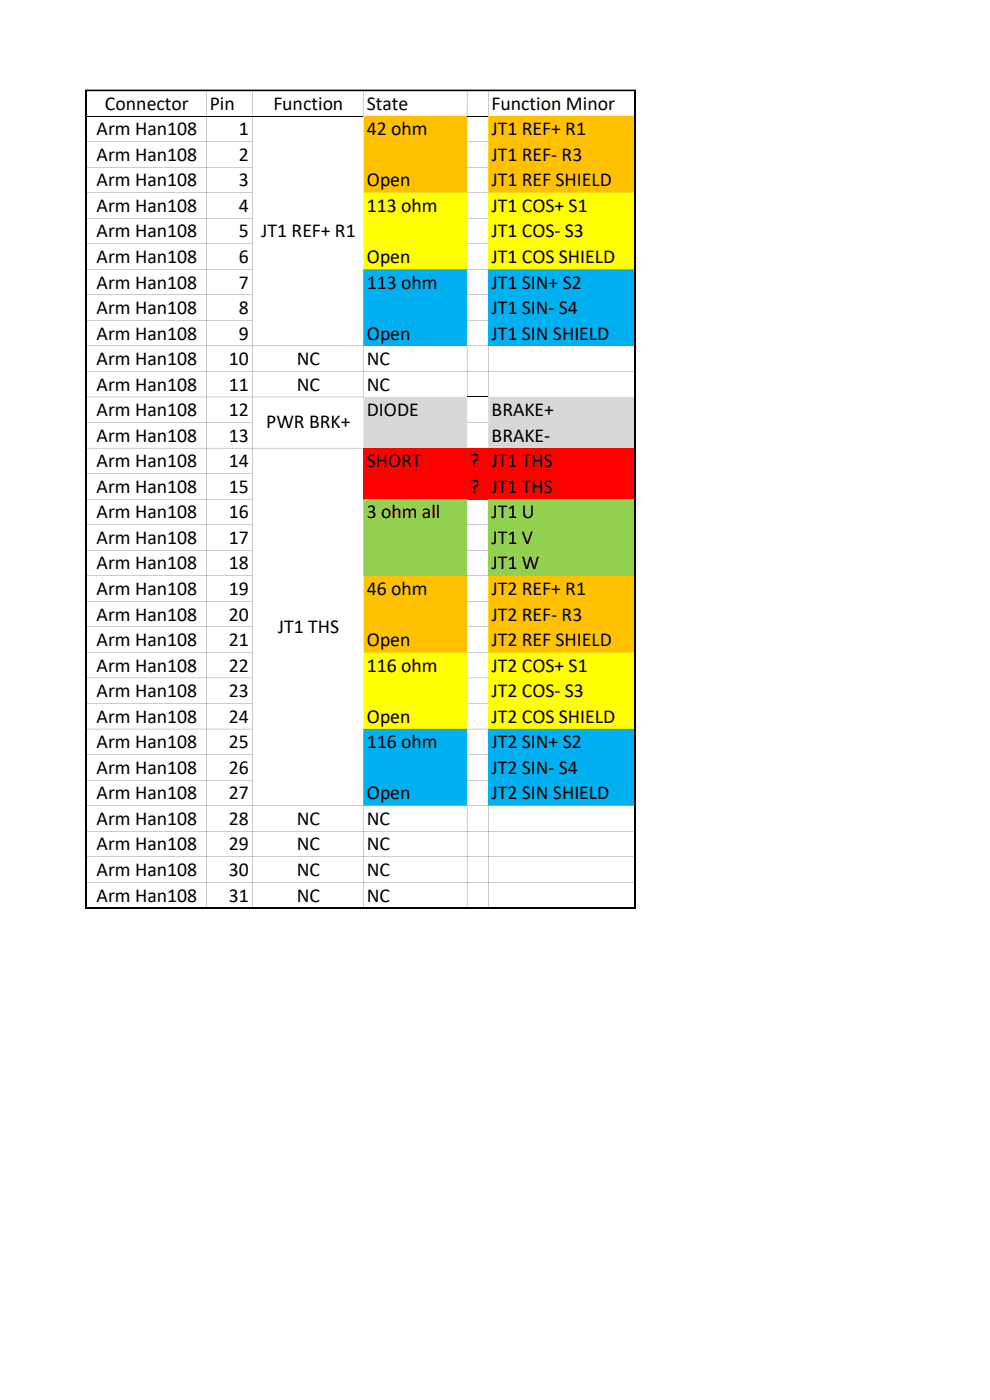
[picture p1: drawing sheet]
<svg xmlns="http://www.w3.org/2000/svg" width="210mm" height="297mm" viewBox="0 0 210 297" stroke-linecap="round" stroke-linejoin="round" font-family="sans-serif">
<defs><g id="words">
<g font-size="4.2">
<text x="22.3" y="23.3">Connector</text>
<text x="44.5" y="23.3">Pin</text>
<text x="58" y="23.3">Function</text>
<text x="77.8" y="23.3">State</text>
<text x="104.3" y="23.3">Function Minor</text>
<text x="20.5" y="28.7">Arm Han108</text>
<text x="50.6" y="28.7">1</text>
<text x="77.8" y="28.7">42 ohm</text>
<text x="104.3" y="28.7">JT1 REF+ R1</text>
<text x="20.5" y="34.1">Arm Han108</text>
<text x="50.6" y="34.1">2</text>
<text x="104.3" y="34.1">JT1 REF- R3</text>
<text x="20.5" y="39.5">Arm Han108</text>
<text x="50.6" y="39.5">3</text>
<text x="77.8" y="39.5">Open</text>
<text x="104.3" y="39.5">JT1 REF SHIELD</text>
<text x="20.5" y="45">Arm Han108</text>
<text x="50.6" y="45">4</text>
<text x="77.8" y="45">113 ohm</text>
<text x="104.3" y="45">JT1 COS+ S1</text>
<text x="20.5" y="50.4">Arm Han108</text>
<text x="50.6" y="50.4">5</text>
<text x="55.4" y="50.2">JT1 REF+ R1</text>
<text x="104.3" y="50.4">JT1 COS- S3</text>
<text x="20.5" y="55.8">Arm Han108</text>
<text x="50.6" y="55.8">6</text>
<text x="77.8" y="55.8">Open</text>
<text x="104.3" y="55.8">JT1 COS SHIELD</text>
<text x="20.5" y="61.2">Arm Han108</text>
<text x="50.6" y="61.2">7</text>
<text x="77.8" y="61.2">113 ohm</text>
<text x="104.3" y="61.2">JT1 SIN+ S2</text>
<text x="20.5" y="66.6">Arm Han108</text>
<text x="50.6" y="66.6">8</text>
<text x="104.3" y="66.6">JT1 SIN- S4</text>
<text x="20.5" y="72.1">Arm Han108</text>
<text x="20.5" y="77.5">Arm Han108</text>
<text x="48.5" y="77.5">10</text>
<text x="50.6" y="72.1">9</text>
<text x="62.9" y="77.5">NC</text>
<text x="77.8" y="72.1">Open</text>
<text x="77.8" y="77.5">NC</text>
<text x="104.3" y="72.1">JT1 SIN SHIELD</text>
<text x="20.5" y="82.9">Arm Han108</text>
<text x="48.5" y="82.9">11</text>
<text x="62.9" y="82.9">NC</text>
<text x="77.8" y="82.9">NC</text>
<text x="20.5" y="88.3">Arm Han108</text>
<text x="48.5" y="88.3">12</text>
<text x="77.8" y="88.3">DIODE</text>
<text x="104.3" y="88.3">BRAKE+</text>
<text x="20.5" y="93.7">Arm Han108</text>
<text x="48.5" y="93.7">13</text>
<text x="56.5" y="90.8">PWR BRK+</text>
<text x="104.3" y="93.7">BRAKE-</text>
<text x="20.5" y="99.1">Arm Han108</text>
<text x="48.5" y="99.1">14</text>
<text x="77.8" y="99.1">SHORT</text>
<text x="99.8" y="99.1">? JT1 THS</text>
<text x="20.5" y="104.6">Arm Han108</text>
<text x="48.5" y="104.6">15</text>
<text x="99.8" y="104.6">? JT1 THS</text>
<text x="20.5" y="110">Arm Han108</text>
<text x="48.5" y="110">16</text>
<text x="77.8" y="110">3 ohm all</text>
<text x="104.3" y="110">JT1 U</text>
<text x="20.5" y="115.4">Arm Han108</text>
<text x="48.5" y="115.4">17</text>
<text x="104.3" y="115.4">JT1 V</text>
<text x="20.5" y="120.8">Arm Han108</text>
<text x="48.5" y="120.8">18</text>
<text x="104.3" y="120.8">JT1 W</text>
<text x="20.5" y="126.2">Arm Han108</text>
<text x="20.5" y="131.7">Arm Han108</text>
<text x="48.5" y="126.2">19</text>
<text x="48.5" y="131.7">20</text>
<text x="77.8" y="126.2">46 ohm</text>
<text x="104.3" y="126.2">JT2 REF+ R1</text>
<text x="104.3" y="131.7">JT2 REF- R3</text>
<text x="20.5" y="137.1">Arm Han108</text>
<text x="48.5" y="137.1">21</text>
<text x="58.9" y="134.2">JT1 THS</text>
<text x="77.8" y="137.1">Open</text>
<text x="104.3" y="137.1">JT2 REF SHIELD</text>
<text x="20.5" y="142.5">Arm Han108</text>
<text x="48.5" y="142.5">22</text>
<text x="77.8" y="142.5">116 ohm</text>
<text x="104.3" y="142.5">JT2 COS+ S1</text>
<text x="20.5" y="147.9">Arm Han108</text>
<text x="48.5" y="147.9">23</text>
<text x="104.3" y="147.9">JT2 COS- S3</text>
<text x="20.5" y="153.3">Arm Han108</text>
<text x="48.5" y="153.3">24</text>
<text x="77.8" y="153.3">Open</text>
<text x="104.3" y="153.3">JT2 COS SHIELD</text>
<text x="20.5" y="158.8">Arm Han108</text>
<text x="48.5" y="158.8">25</text>
<text x="77.8" y="158.8">116 ohm</text>
<text x="104.3" y="158.8">JT2 SIN+ S2</text>
<text x="20.5" y="164.2">Arm Han108</text>
<text x="48.5" y="164.2">26</text>
<text x="104.3" y="164.2">JT2 SIN- S4</text>
<text x="20.5" y="169.6">Arm Han108</text>
<text x="48.5" y="169.6">27</text>
<text x="77.8" y="169.6">Open</text>
<text x="104.3" y="169.6">JT2 SIN SHIELD</text>
<text x="20.5" y="175">Arm Han108</text>
<text x="48.5" y="175">28</text>
<text x="62.9" y="175">NC</text>
<text x="77.8" y="175">NC</text>
<text x="20.5" y="180.4">Arm Han108</text>
<text x="20.5" y="185.8">Arm Han108</text>
<text x="48.5" y="180.4">29</text>
<text x="48.5" y="185.8">30</text>
<text x="62.9" y="180.4">NC</text>
<text x="62.9" y="185.8">NC</text>
<text x="77.8" y="180.4">NC</text>
<text x="77.8" y="185.8">NC</text>
<text x="20.5" y="191.3">Arm Han108</text>
<text x="48.5" y="191.3">31</text>
<text x="62.9" y="191.3">NC</text>
<text x="77.8" y="191.3">NC</text>
</g>
</g></defs>
<path d="M77.1 24.6h22v16.3h-22zM103.5 24.6h31.1v16.3h-31.1z" fill-rule="evenodd" fill="#ffc000"/>
<path d="M77.1 40.9h22v16.2h-22zM103.5 40.9h31.1v16.2h-31.1z" fill-rule="evenodd" fill="#ff0"/>
<path d="M77.1 57.1h22v16.3h-22zM103.5 57.1h31.1v16.3h-31.1z" fill-rule="evenodd" fill="#00b0f0"/>
<path d="M77.1 84.2h22v10.9h-22zM103.5 84.2h31.1v10.9h-31.1z" fill-rule="evenodd" fill="#d8d8d8"/>
<path d="M77.1 95h57.5v10.9h-57.5z" fill="#f00"/>
<path d="M77.1 105.9h22v16.3h-22zM103.5 105.9h31.1v16.3h-31.1z" fill-rule="evenodd" fill="#92d050"/>
<path d="M77.1 122.1h22v16.3h-22zM103.5 122.1h31.1v16.3h-31.1z" fill-rule="evenodd" fill="#ffc000"/>
<path d="M77.1 138.4h22v16.3h-22zM103.5 138.4h31.1v16.3h-31.1z" fill-rule="evenodd" fill="#ff0"/>
<path d="M77.1 154.6h22v16.3h-22zM103.5 154.6h31.1v16.3h-31.1z" fill-rule="evenodd" fill="#00b0f0"/>
<path d="M18.4 24.6h58.7M99.1 24.6h4.4M99.1 84.2h4.4" fill="none" stroke="#000" stroke-width=".21"/>
<g fill="#000">
<path d="M43.8 19.3v173.3zM53.5 19.3v173.3zM77.1 170.9v21.7zM99.1 170.9v21.7zM103.5 170.9l.1 21.7zM134.7 170.9l.1 21.7z" fill-rule="evenodd"/>
<path d="M77.1 19.3v5.3zM99.1 19.3v5.3z" fill-rule="evenodd"/>
<path d="M103.5 19.3l.1 5.3zM134.7 19.3l.1 5.3zM18.4 30l35.1 .1zM99.1 30l4.4 .1zM18.4 35.4l35.1 .1zM99.1 35.4l4.4 .1zM18.4 40.9h35.1zM99.1 40.9h4.4zM18.4 46.3h35.1zM99.1 46.3h4.4zM18.4 51.7h35.1zM99.1 51.7h4.4zM18.4 57.1h35.1zM99.1 57.1h4.4zM18.4 62.5l35.1 .1zM99.1 62.5l4.4 .1zM18.4 67.9l35.1 .1zM99.1 67.9l4.4 .1zM18.4 73.4h58.7zM99.1 73.4h4.4zM18.4 84.2h58.7z" fill-rule="evenodd"/>
<path d="M18.4 78.8h116.4zM18.4 176.3l116.4 .1zM18.4 181.7l116.4 .1zM18.4 187.2h116.4zM18 19h116.9v.3h-116.9z" fill-rule="evenodd"/>
<path d="M77.1 73.4v10.8zM99.1 73.4v10.8z" fill-rule="evenodd"/>
<path d="M103.5 73.4l.1 10.8zM134.7 73.4l.1 10.8zM18.4 89.6l35.1 .1zM99.1 89.6l4.4 .1zM18.4 95l58.7 .1zM18.4 100.5h35.1zM18.4 105.9h35.1zM18.4 111.3h35.1zM99.1 111.3h4.4zM18.4 116.7l35.1 .1zM99.1 116.7l4.4 .1zM18.4 122.1l35.1 .1zM99.1 122.1l4.4 .1zM18.4 127.6h35.1zM99.1 127.6h4.4zM18.4 133h35.1zM99.1 133h4.4zM18.4 138.4h35.1zM99.1 138.4h4.4zM18.4 143.8h35.1zM99.1 143.8h4.4zM18.4 149.2l35.1 .1zM99.1 149.2l4.4 .1zM18.4 154.6l35.1 .1zM99.1 154.6l4.4 .1zM18.4 160.1h35.1zM99.1 160.1h4.4zM18.4 165.5h35.1zM99.1 165.5h4.4zM18.4 170.9h58.7zM99.1 170.9h4.4zM18.4 192.6h58.7z" fill-rule="evenodd"/>
</g>
<path d="M18.2 19v173.7M134.7 19v173.7M18 192.6h116.9" fill="none" stroke="#000" stroke-width=".34"/>
<use href="#words"/>
</svg>
